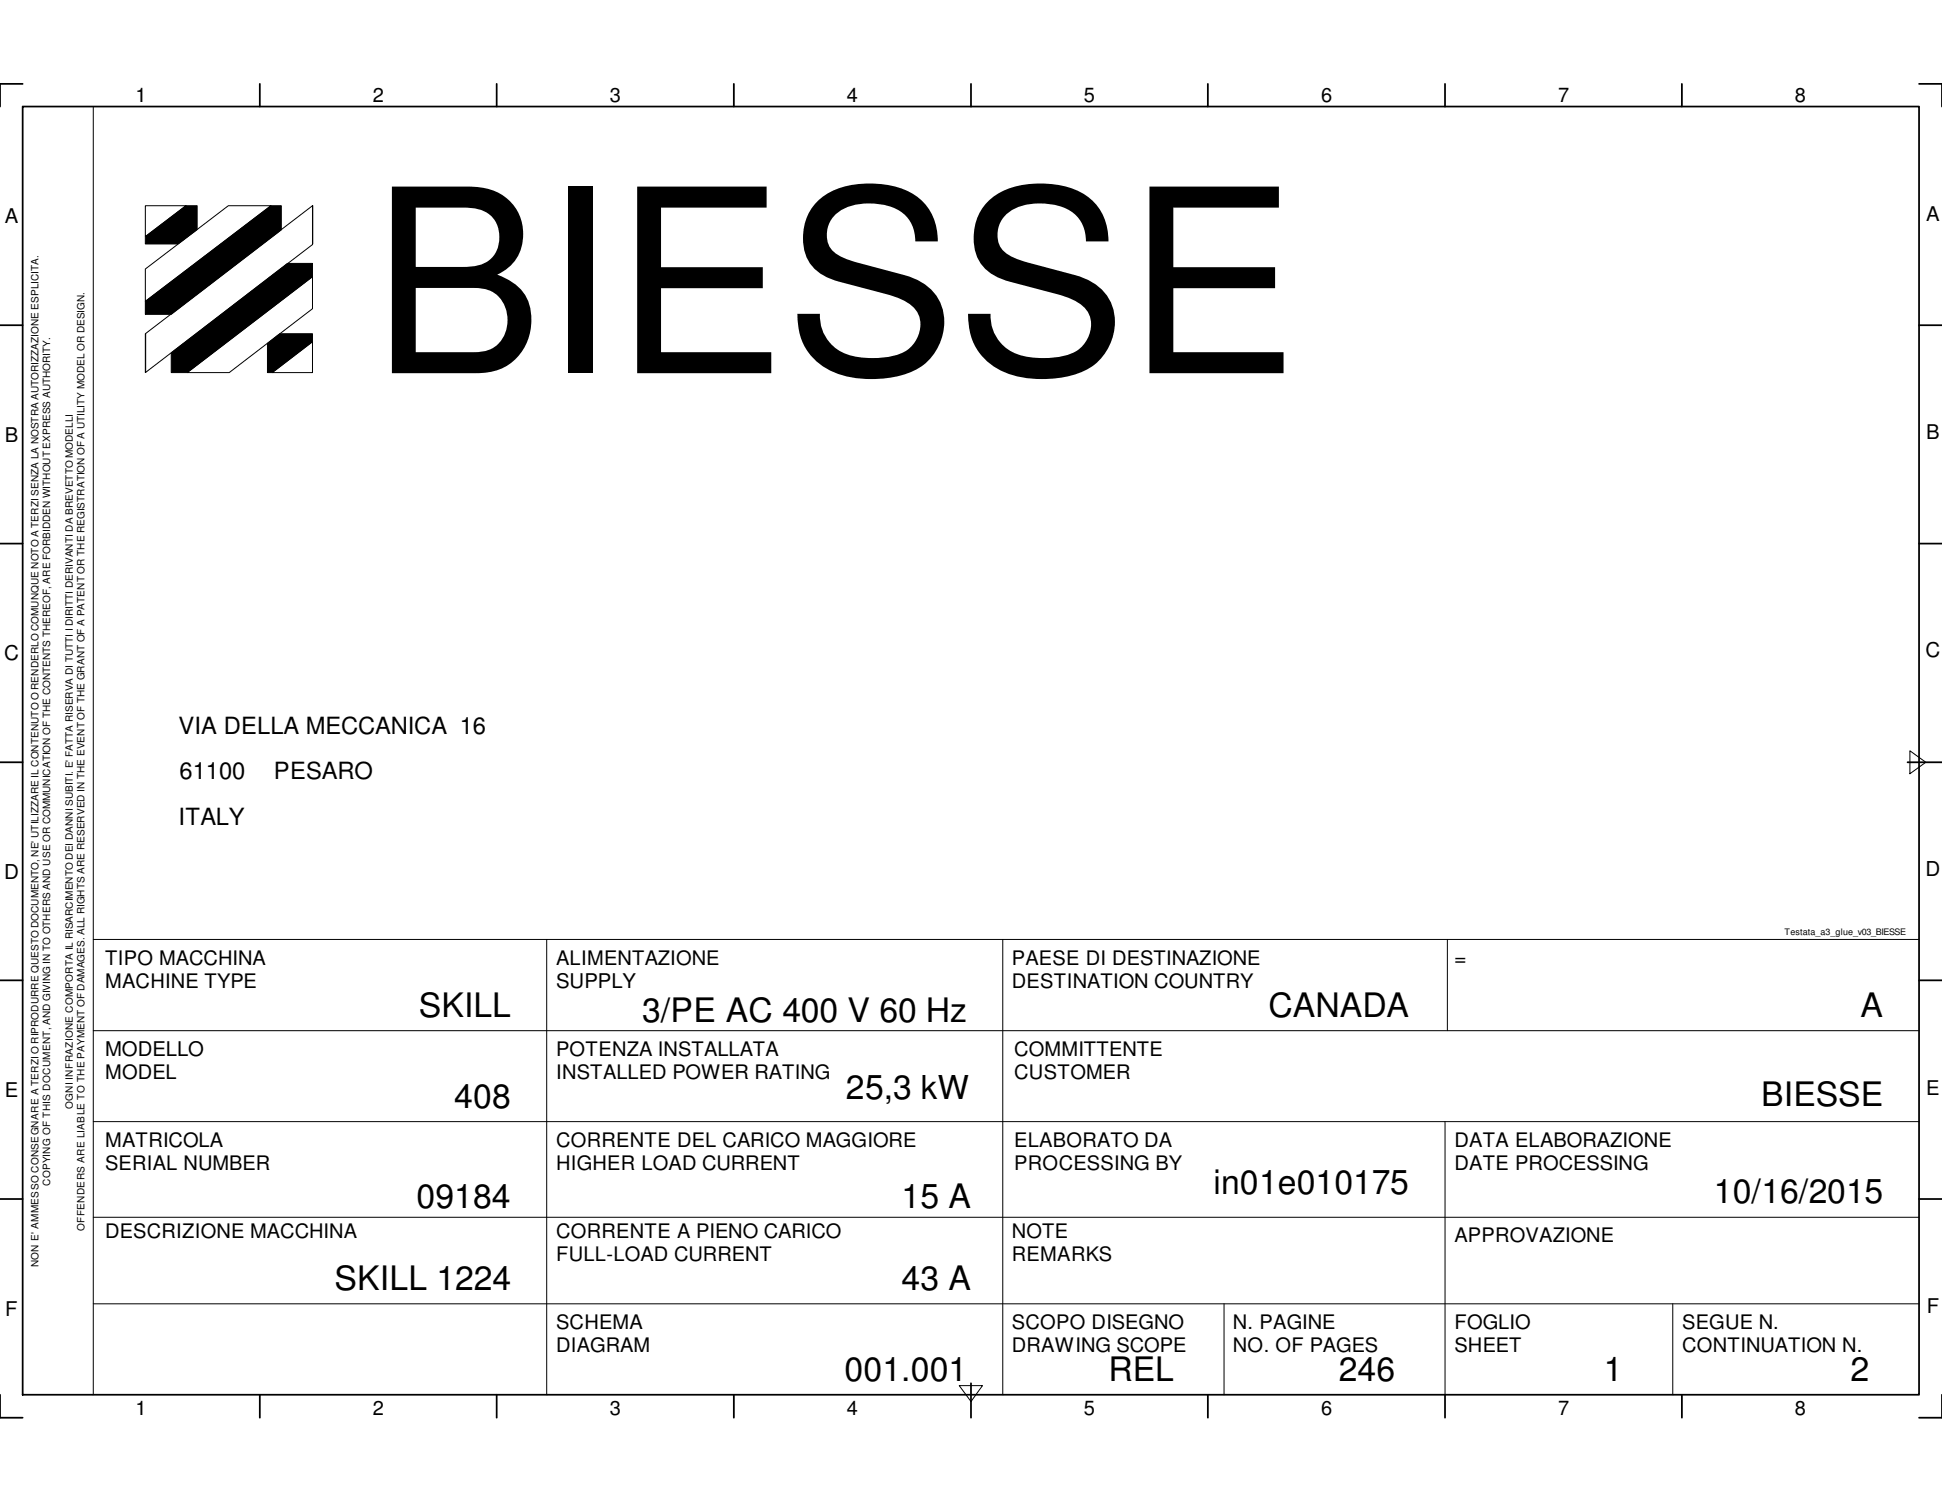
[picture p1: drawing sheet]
<svg xmlns="http://www.w3.org/2000/svg" width="279mm" height="216mm" viewBox="0 0 279 216" stroke-linecap="round" stroke-linejoin="round" font-family="sans-serif">
<defs><g id="words">
<text font-size="36.8" x="53.5" y="53.7">BIESSE</text>
<g font-size="4.9">
<text x="230.8" y="198.7">1</text>
<text x="266.2" y="198.7">2</text>
</g>
<g font-size="4.8">
<text x="60.2" y="146.3">SKILL</text>
<text x="92.4" y="147">3/PE AC 400 V 60 Hz</text>
<text x="182.5" y="146.3">CANADA</text>
<text x="267.7" y="146.3">A</text>
<text x="65.4" y="159.4">408</text>
<text x="121.7" y="158.1">25,3 kW</text>
<text x="253.4" y="159">BIESSE</text>
<text x="59.9" y="173.8">09184</text>
<text x="129.7" y="173.8">15 A</text>
<text x="174.6" y="171.8">in01e010175</text>
<text x="246.6" y="173.1">10/16/2015</text>
<text x="48.1" y="185.5">SKILL 1224</text>
<text x="129.7" y="185.5">43 A</text>
<text x="121.5" y="198.7">001.001</text>
<text x="159.5" y="198.7">REL</text>
<text x="192.6" y="198.7">246</text>
</g>
<g font-size="3.4">
<text x="25.7" y="105.6">VIA DELLA MECCANICA 16</text>
<text x="25.8" y="112">61100</text>
<text x="39.4" y="112">PESARO</text>
<text x="25.7" y="118.6">ITALY</text>
</g>
<g font-size="3">
<text x=".6" y="95">C</text>
<text x="277" y="94.6">C</text>
<text x=".6" y="126.4">D</text>
<text x="277" y="126">D</text>
</g>
<g font-size="2.9">
<text x="19.5" y="14.7">1</text>
<text x="53.6" y="14.7">2</text>
<text x="87.7" y="14.7">3</text>
<text x="121.8" y="14.7">4</text>
<text x="156" y="14.7">5</text>
<text x="190.1" y="14.7">6</text>
<text x="224.2" y="14.7">7</text>
<text x="258.2" y="14.7">8</text>
<text x=".7" y="32.1">A</text>
<text x="277.1" y="31.7">A</text>
<text x=".7" y="63.5">B</text>
<text x="277.1" y="63.2">B</text>
<text x="15.1" y="138.8">TIPO MACCHINA</text>
<text x="15.1" y="142.1">MACHINE TYPE</text>
<text x="80" y="142.1">SUPPLY</text>
<text x="80" y="138.8">ALIMENTAZIONE</text>
<text x="145.6" y="138.8">PAESE DI DESTINAZIONE</text>
<text x="145.6" y="142.1">DESTINATION COUNTRY</text>
<text x="209.3" y="138.8">=</text>
<text x="15.1" y="151.9">MODELLO</text>
<text x="15.1" y="155.2">MODEL</text>
<text x="80" y="151.9">POTENZA INSTALLATA</text>
<text x="80" y="155.2">INSTALLED POWER RATING</text>
<text x="145.9" y="151.9">COMMITTENTE</text>
<text x="145.9" y="155.2">CUSTOMER</text>
<text x=".7" y="157.9">E</text>
<text x="277.1" y="157.4">E</text>
<text x="15.1" y="165">MATRICOLA</text>
<text x="80" y="165">CORRENTE DEL CARICO MAGGIORE</text>
<text x="145.9" y="165">ELABORATO DA</text>
<text x="209.3" y="165">DATA ELABORAZIONE</text>
<text x="15.1" y="168.3">SERIAL NUMBER</text>
<text x="80" y="168.3">HIGHER LOAD CURRENT</text>
<text x="145.9" y="168.3">PROCESSING BY</text>
<text x="209.3" y="168.3">DATE PROCESSING</text>
<text x="15.1" y="178">DESCRIZIONE MACCHINA</text>
<text x="80" y="178">CORRENTE A PIENO CARICO</text>
<text x="145.6" y="178">NOTE</text>
<text x="209.3" y="178.7">APPROVAZIONE</text>
<text x="80" y="181.4">FULL-LOAD CURRENT</text>
<text x="145.6" y="181.4">REMARKS</text>
<text x=".8" y="189.2">F</text>
<text x="80" y="191.1">SCHEMA</text>
<text x="145.6" y="191.1">SCOPO DISEGNO</text>
<text x="177.4" y="191.1">N. PAGINE</text>
<text x="209.3" y="191.1">FOGLIO</text>
<text x="242" y="191.1">SEGUE N.</text>
<text x="277.2" y="188.8">F</text>
<text x="80" y="194.5">DIAGRAM</text>
<text x="145.6" y="194.5">DRAWING SCOPE</text>
<text x="177.4" y="194.5">NO. OF PAGES</text>
<text x="209.3" y="194.5">SHEET</text>
<text x="242" y="194.5">CONTINUATION N.</text>
<text x="19.5" y="203.5">1</text>
<text x="53.6" y="203.5">2</text>
<text x="87.7" y="203.5">3</text>
<text x="121.8" y="203.5">4</text>
<text x="156" y="203.5">5</text>
<text x="190.1" y="203.5">6</text>
<text x="224.2" y="203.5">7</text>
<text x="258.2" y="203.5">8</text>
</g>
<g font-size="1.4">
<text x="10.5" y="159.5" transform="rotate(-90 10.5 159.5)">OGNI INFRAZIONE COMPORTA IL RISARCIMENTO DEI DANNI SUBITI. E' FATTA RISERVA DI TUTTI I DIRITTI DERIVANTI DA BREVETTO MODELLI</text>
<text x="7.2" y="170.6" transform="rotate(-90 7.2 170.6)">COPYING OF THIS DOCUMENT, AND GIVING IN TO OTHERS AND USE OR COMMUNICATION OF THE CONTENTS THEREOF, ARE FORBIDDEN WITHOUT EXPRESS AUTHORITY.</text>
<text x="12.1" y="177" transform="rotate(-90 12.1 177)">OFFENDERS ARE LIABLE TO THE PAYMENT OF DAMAGES. ALL RIGHTS ARE RESERVED IN THE EVENT OF THE GRANT OF A PATENT OR THE REGISTRATION OF A UTILITY MODEL OR DESIGN.</text>
<text x="5.5" y="182.3" transform="rotate(-90 5.5 182.3)">NON E' AMMESSO CONSEGNARE A TERZI O RIPRODURRE QUESTO DOCUMENTO, NE' UTILIZZARE IL CONTENUTO O RENDERLO COMUNQUE NOTO A TERZI SENZA LA NOSTRA AUTORIZZAZIONE ESPLICITA.</text>
</g>
<text font-size="1.3" x="256.8" y="134.5">Testata_a3_glue_v03_BIESSE</text>
</g></defs>
<g fill="none" stroke="#000" stroke-width=".25">
<path d="M3.3 15.3h272.8v185.3h-272.8zM3.3 12.1h-3.3v3.2M37.4 12.1v3.2M71.5 12.1v3.2M105.6 12.1v3.2M139.7 12.1v3.2M173.8 12.1v3.2M207.9 12.1v3.2M242 12.1v3.2M276.1 12.1h3.3v3.2M0 46.8h3.3M276.1 46.8h3.3"/>
<path d="M0 78.2h3.3M276.1 78.2h3.3M0 109.6h3.3M274.4 109.6h5M0 141h3.3M276.1 141h3.3M0 172.5h3.3M276.1 172.5h3.3M139.7 199v4.9M0 200.6v3.3h3.3M37.4 200.6v3.3M71.5 200.6v3.3"/>
<path d="M105.6 200.6v3.3M173.8 200.6v3.3M207.9 200.6v3.3M242 200.6v3.3M279.4 200.6v3.3h-3.3"/>
</g>
<g fill="none" stroke="#000" stroke-width=".14">
<path d="M13.4 15.3v185.3M20.9 34l5.9-4.4h1.6v3.4l-2.8 2.1h-4.7zM20.9 38.7l12-9.1h6.1l-18.1 13.7zM20.9 29.6h5.9l-5.9 4.4zM45 29.6v5.5M20.9 43.3l18.1-13.7h1.5v3.5l-15.9 12.1h-3.7zM20.9 48l24.1-18.4v5.6l-24.1 18.4zM21 43.4v1.9M21 48v5.6M24.6 50.8l16.8-12.9h3.6v1.9l-18.1 13.8h-2.3zM26.9 53.6l18.1-13.8v4.6l-12 9.2zM38.5 49.4l1.8-1.4h4.7v1.1l-5.8 4.5h-.7z"/>
<path d="M39.2 53.6l5.8-4.5v4.5zM274.8 108l2.3 1.6-2.3 1.7zM13.4 135.1h262.7M78.7 135.1v65.5M144.3 135.1v65.5M208.2 135.1v13.2M13.4 148.3h262.7M13.4 161.3h262.7M13.4 175.1h262.7M207.9 161.3v39.3M13.4 187.5h262.7M138 199.3h3.4l-1.7 2.3z"/>
<path d="M176.1 187.5v13.1M240.7 187.5v13.1"/>
</g>
<g fill="#000">
<path d="M20.9 34l5.9-4.4h1.6v3.4l-2.8 2.1h-4.7z" fill-rule="evenodd"/>
<path d="M20.9 43.3l18.1-13.7h1.5v3.5l-15.9 12.1h-3.7z" fill-rule="evenodd"/>
<path d="M24.6 50.8l16.8-12.9h3.6v1.9l-18.1 13.8h-2.3z" fill-rule="evenodd"/>
<path d="M38.5 49.4l1.8-1.4h4.7v1.1l-5.8 4.5h-.7z" fill-rule="evenodd"/>
</g>
<use href="#words"/>
</svg>
